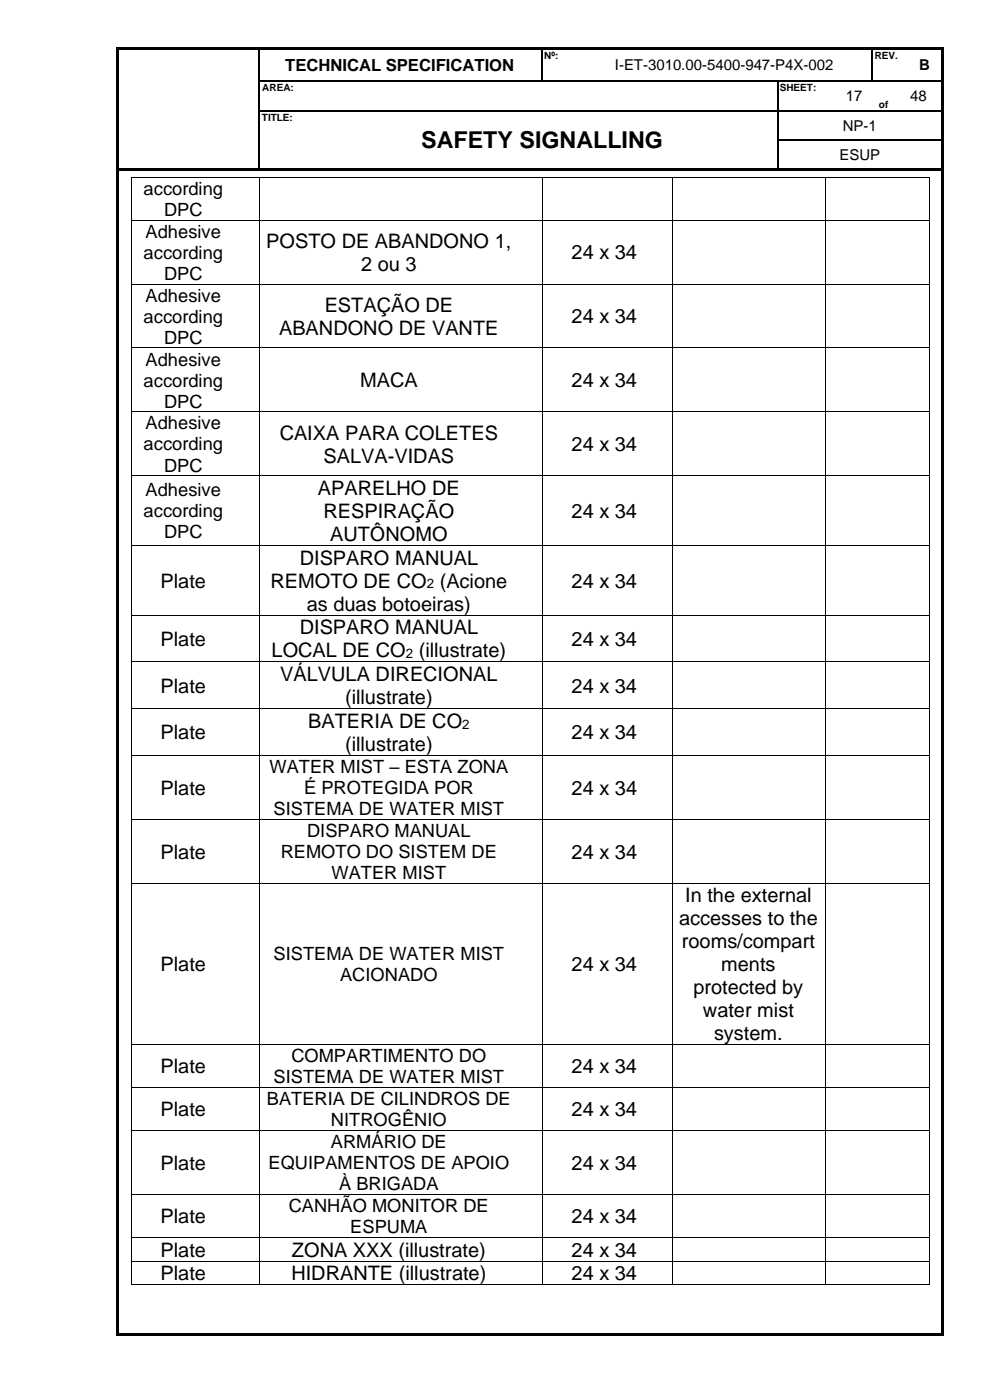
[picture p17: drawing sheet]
<svg xmlns="http://www.w3.org/2000/svg" width="210mm" height="297mm" viewBox="0 0 210 297" stroke-linecap="round" stroke-linejoin="round" font-family="sans-serif">
<defs><g id="words">
<text font-size="4.9" x="89.4" y="31.5">SAFETY SIGNALLING</text>
<g font-size="4.2">
<text x="56.5" y="52.6">POSTO DE ABANDONO 1,</text>
<text x="76.6" y="57.5">2 ou 3</text>
<text x="121.3" y="55">24 x 34</text>
<text x="59.2" y="71">ABANDONO DE VANTE</text>
<text x="68.9" y="66.2">ESTAÇÃO DE</text>
<text x="121.3" y="68.6">24 x 34</text>
<text x="76.4" y="82.2">MACA</text>
<text x="121.3" y="82.2">24 x 34</text>
<text x="59.3" y="93.3">CAIXA PARA COLETES</text>
<text x="121.3" y="95.7">24 x 34</text>
<text x="68.6" y="98.2">SALVA-VIDAS</text>
<text x="67.4" y="105">APARELHO DE</text>
<text x="68.6" y="109.9">RESPIRAÇÃO</text>
<text x="121.3" y="109.9">24 x 34</text>
<text x="63.6" y="119.8">DISPARO MANUAL</text>
<text x="70" y="114.8">AUTÔNOMO</text>
<text x="34.1" y="124.7">Plate</text>
<text x="57.4" y="124.7">REMOTO DE CO (Acione</text>
<text x="121.3" y="124.7">24 x 34</text>
<text x="65.1" y="129.5">as duas botoeiras)</text>
<text x="34.1" y="137">Plate</text>
<text x="63.6" y="134.6">DISPARO MANUAL</text>
<text x="121.3" y="137">24 x 34</text>
<text x="57.6" y="139.5">LOCAL DE CO (illustrate)</text>
<text x="34.1" y="146.9">Plate</text>
<text x="59.5" y="144.5">VÁLVULA DIRECIONAL</text>
<text x="73.2" y="149.4">(illustrate)</text>
<text x="121.3" y="146.9">24 x 34</text>
<text x="65.4" y="154.4">BATERIA DE CO</text>
<text x="34.1" y="156.9">Plate</text>
<text x="73.2" y="159.3">(illustrate)</text>
<text x="121.3" y="156.9">24 x 34</text>
<text x="34.1" y="168.6">Plate</text>
<text x="121.3" y="168.6">24 x 34</text>
<text x="34.1" y="182.2">Plate</text>
<text x="121.3" y="182.2">24 x 34</text>
<text x="145.4" y="191.5">In the external</text>
<text x="144.1" y="196.3">accesses to the</text>
<text x="144.7" y="201.2">rooms/compart</text>
<text x="34.1" y="206.1">Plate</text>
<text x="121.3" y="206.1">24 x 34</text>
<text x="153" y="206.1">ments</text>
<text x="147.1" y="210.9">protected by</text>
<text x="149.1" y="215.8">water mist</text>
<text x="151.5" y="220.7">system.</text>
<text x="34.1" y="227.7">Plate</text>
<text x="121.3" y="227.7">24 x 34</text>
<text x="34.1" y="236.9">Plate</text>
<text x="121.3" y="236.9">24 x 34</text>
<text x="34.1" y="248.2">Plate</text>
<text x="121.3" y="248.2">24 x 34</text>
<text x="34.1" y="259.5">Plate</text>
<text x="121.3" y="259.5">24 x 34</text>
<text x="34.1" y="266.6">Plate</text>
<text x="61.9" y="266.6">ZONA XXX (illustrate)</text>
<text x="121.3" y="266.6">24 x 34</text>
<text x="34.1" y="271.6">Plate</text>
<text x="61.8" y="271.6">HIDRANTE (illustrate)</text>
<text x="121.3" y="271.6">24 x 34</text>
</g>
<g font-size="3.9">
<text x="30.5" y="41.3">according</text>
<text x="34.8" y="45.8">DPC</text>
<text x="30.9" y="50.4">Adhesive</text>
<text x="30.5" y="54.9">according</text>
<text x="34.8" y="59.4">DPC</text>
<text x="30.9" y="64">Adhesive</text>
<text x="30.5" y="68.5">according</text>
<text x="30.9" y="77.6">Adhesive</text>
<text x="34.8" y="72.9">DPC</text>
<text x="30.5" y="82">according</text>
<text x="34.8" y="86.5">DPC</text>
<text x="30.5" y="95.6">according</text>
<text x="30.9" y="91.1">Adhesive</text>
<text x="34.8" y="100">DPC</text>
<text x="30.9" y="105.3">Adhesive</text>
<text x="30.5" y="109.8">according</text>
<text x="34.8" y="114.2">DPC</text>
<text x="57.2" y="164">WATER MIST – ESTA ZONA</text>
<text x="58" y="172.9">SISTEMA DE WATER MIST</text>
<text x="64.5" y="168.5">É PROTEGIDA POR</text>
<text x="65.2" y="177.6">DISPARO MANUAL</text>
<text x="59.5" y="182">REMOTO DO SISTEM DE</text>
<text x="70.3" y="186.5">WATER MIST</text>
<text x="58" y="203.7">SISTEMA DE WATER MIST</text>
<text x="72.2" y="208.2">ACIONADO</text>
<text x="61.8" y="225.4">COMPARTIMENTO DO</text>
<text x="58" y="229.8">SISTEMA DE WATER MIST</text>
<text x="56.6" y="234.5">BATERIA DE CILINDROS DE</text>
<text x="70.2" y="239">NITROGÊNIO</text>
<text x="70.2" y="243.6">ARMÁRIO DE</text>
<text x="57" y="248.1">EQUIPAMENTOS DE APOIO</text>
<text x="61.3" y="257.2">CANHÃO MONITOR DE</text>
<text x="72" y="252.5">À BRIGADA</text>
<text x="74.3" y="261.6">ESPUMA</text>
</g>
<text font-size="3.5" x="60.5" y="15">TECHNICAL SPECIFICATION</text>
<g font-size="3.2">
<text x="130.4" y="14.9">I-ET-3010.00-5400-947-P4X-002</text>
<text x="195" y="14.9">B</text>
<text x="179.4" y="21.4">17</text>
<text x="193.1" y="21.4">48</text>
<text x="178.8" y="27.7">NP-1</text>
<text x="178.1" y="34">ESUP</text>
</g>
<g font-size="2.8">
<text x="90.5" y="124.8">2</text>
<text x="86.1" y="139.6">2</text>
<text x="98.1" y="154.6">2</text>
</g>
<g font-size="2.1">
<text x="115.5" y="12.5">Nº:</text>
<text x="185.6" y="12.5">REV.</text>
<text x="55.7" y="19.3">AREA:</text>
<text x="165.4" y="19.3">SHEET:</text>
<text x="186.5" y="22.9">of</text>
<text x="55.5" y="25.6">TITLE:</text>
</g>
</g></defs>
<g fill="#000">
<path d="M24.7 10h.5v.5h-.5z" fill-rule="evenodd"/>
<path d="M24.7 10h.5v.5h-.5z" fill-rule="evenodd"/>
<path d="M24.7 10.5h.5v6.5h-.5z" fill-rule="evenodd"/>
<path d="M24.7 17h.5v.3h-.5z" fill-rule="evenodd"/>
<path d="M25.2 10h29.6v.5h-29.6z" fill-rule="evenodd"/>
<path d="M54.8 10h.5v.5h-.5z" fill-rule="evenodd"/>
<path d="M54.8 17h.3v.3h-.3z" fill-rule="evenodd"/>
<path d="M55.3 10h59.5v.5h-59.5z" fill-rule="evenodd"/>
<path d="M114.8 10h.6v.5h-.6z" fill-rule="evenodd"/>
<path d="M114.8 17h.3v.3h-.3z" fill-rule="evenodd"/>
<path d="M115.4 10h7.1v.5h-7.1z" fill-rule="evenodd"/>
<path d="M122.5 10h.5v.5h-.5z" fill-rule="evenodd"/>
<path d="M122.5 17h.2v.3h-.2z" fill-rule="evenodd"/>
<path d="M123 10h61.9v.5h-61.9z" fill-rule="evenodd"/>
<path d="M164.8 17.3h.3z" fill-rule="evenodd"/>
<path d="M164.8 17h.3v.3h-.3z" fill-rule="evenodd"/>
<path d="M177.5 17h.3v.3h-.3z" fill-rule="evenodd"/>
<path d="M184.9 10h.5v.5h-.5z" fill-rule="evenodd"/>
<path d="M184.9 17h.2v.3h-.2z" fill-rule="evenodd"/>
<path d="M185.1 17h.3v.3h-.3z" fill-rule="evenodd"/>
<path d="M185.4 10h7.1v.5h-7.1z" fill-rule="evenodd"/>
<path d="M190 17h.2v.3h-.2z" fill-rule="evenodd"/>
<path d="M192.5 10h.5v.5h-.5z" fill-rule="evenodd"/>
<path d="M192.5 17h.3v.3h-.3z" fill-rule="evenodd"/>
<path d="M193 10h6.8v.5h-6.8z" fill-rule="evenodd"/>
<path d="M199.8 10h.5v.5h-.5z" fill-rule="evenodd"/>
<path d="M199.8 10h.5v.5h-.5z" fill-rule="evenodd"/>
<path d="M199.8 10.5h.5v6.5h-.5z" fill-rule="evenodd"/>
<path d="M199.8 17h.5v.3h-.5z" fill-rule="evenodd"/>
<path d="M24.7 17.3h.5v6h-.5z" fill-rule="evenodd"/>
<path d="M24.7 23.3h.5v.3h-.5z" fill-rule="evenodd"/>
<path d="M24.7 23.6h.5v6h-.5z" fill-rule="evenodd"/>
<path d="M24.7 29.6h.5v.2h-.5z" fill-rule="evenodd"/>
<path d="M24.7 29.8h.5v6h-.5z" fill-rule="evenodd"/>
<path d="M24.7 35.8h.5v.5h-.5z" fill-rule="evenodd"/>
<path d="M25.2 35.8h29.6v.5h-29.6z" fill-rule="evenodd"/>
<path d="M27.7 37.5h.2v.2h-.2z" fill-rule="evenodd"/>
<path d="M27.7 37.5h.2v.2h-.2z" fill-rule="evenodd"/>
<path d="M54.8 23.3h.3v.3h-.3z" fill-rule="evenodd"/>
<path d="M54.8 29.6h.3v.2h-.3z" fill-rule="evenodd"/>
<path d="M54.8 35.8h.5v.5h-.5z" fill-rule="evenodd"/>
<path d="M55 37.5h.1v.2h-.1z" fill-rule="evenodd"/>
<path d="M55.3 35.8h10v.5h-10z" fill-rule="evenodd"/>
<path d="M65.3 23.3h.2v.3h-.2z" fill-rule="evenodd"/>
<path d="M65.3 35.8h.5v.5h-.5z" fill-rule="evenodd"/>
<path d="M65.8 35.8h99v.5h-99z" fill-rule="evenodd"/>
<path d="M115 37.5h.1v.2h-.1z" fill-rule="evenodd"/>
<path d="M142.5 37.5h.2v.2h-.2z" fill-rule="evenodd"/>
<path d="M164.8 23.3h.3v.3h-.3z" fill-rule="evenodd"/>
<path d="M164.8 29.6h.3v.2h-.3z" fill-rule="evenodd"/>
<path d="M164.8 35.8h.6v.5h-.6z" fill-rule="evenodd"/>
<path d="M165.4 35.8h34.4v.5h-34.4z" fill-rule="evenodd"/>
<path d="M175 37.5h.1v.2h-.1z" fill-rule="evenodd"/>
<path d="M177.5 23.3h.3v.3h-.3z" fill-rule="evenodd"/>
<path d="M185 23.3h.2v.3h-.2z" fill-rule="evenodd"/>
<path d="M190 23.3h.2v.3h-.2z" fill-rule="evenodd"/>
<path d="M197.1 37.5h.2v.2h-.2z" fill-rule="evenodd"/>
<path d="M197.1 37.5h.2v.2h-.2z" fill-rule="evenodd"/>
<path d="M199.8 17.3h.5v6h-.5z" fill-rule="evenodd"/>
<path d="M199.8 23.3h.5v.3h-.5z" fill-rule="evenodd"/>
<path d="M199.8 23.6h.5v6h-.5z" fill-rule="evenodd"/>
<path d="M199.8 29.6h.5v.2h-.5z" fill-rule="evenodd"/>
<path d="M199.8 29.8h.5v6h-.5z" fill-rule="evenodd"/>
<path d="M199.8 35.8h.5v.5h-.5z" fill-rule="evenodd"/>
<path d="M27.7 46.6h.2v.2h-.2z" fill-rule="evenodd"/>
<path d="M55 46.6h.1v.2h-.1z" fill-rule="evenodd"/>
<path d="M115 46.6h.1v.2h-.1z" fill-rule="evenodd"/>
<path d="M142.5 46.6h.2v.2h-.2z" fill-rule="evenodd"/>
<path d="M175 46.6h.1v.2h-.1z" fill-rule="evenodd"/>
<path d="M197.1 46.6h.2v.2h-.2z" fill-rule="evenodd"/>
<path d="M27.7 60.2h.2v.2h-.2z" fill-rule="evenodd"/>
<path d="M27.7 73.7h.2v.2h-.2z" fill-rule="evenodd"/>
<path d="M55 60.2h.1v.2h-.1z" fill-rule="evenodd"/>
<path d="M55 73.7h.1v.2h-.1z" fill-rule="evenodd"/>
<path d="M115 60.2h.1v.2h-.1z" fill-rule="evenodd"/>
<path d="M115 73.7h.1v.2h-.1z" fill-rule="evenodd"/>
<path d="M142.5 60.2h.2v.2h-.2z" fill-rule="evenodd"/>
<path d="M142.5 73.7h.2v.2h-.2z" fill-rule="evenodd"/>
<path d="M175 60.2h.1v.2h-.1z" fill-rule="evenodd"/>
<path d="M175 73.7h.1v.2h-.1z" fill-rule="evenodd"/>
<path d="M197.1 60.2h.2v.2h-.2z" fill-rule="evenodd"/>
<path d="M197.1 73.7h.2v.2h-.2z" fill-rule="evenodd"/>
<path d="M27.7 87.3h.2v.2h-.2z" fill-rule="evenodd"/>
<path d="M55 87.3h.1v.2h-.1z" fill-rule="evenodd"/>
<path d="M115 87.3h.1v.2h-.1z" fill-rule="evenodd"/>
<path d="M142.5 87.3h.2v.2h-.2z" fill-rule="evenodd"/>
<path d="M175 87.3h.1v.2h-.1z" fill-rule="evenodd"/>
<path d="M197.1 87.3h.2v.2h-.2z" fill-rule="evenodd"/>
<path d="M27.7 100.9h.2v.1h-.2z" fill-rule="evenodd"/>
<path d="M27.7 115.6h.2v.2h-.2z" fill-rule="evenodd"/>
<path d="M55 100.9h.1v.1h-.1z" fill-rule="evenodd"/>
<path d="M55 115.6h.1v.2h-.1z" fill-rule="evenodd"/>
<path d="M115 100.9h.1v.1h-.1z" fill-rule="evenodd"/>
<path d="M115 115.6h.1v.2h-.1z" fill-rule="evenodd"/>
<path d="M142.5 100.9h.2v.1h-.2z" fill-rule="evenodd"/>
<path d="M142.5 115.6h.2v.2h-.2z" fill-rule="evenodd"/>
<path d="M175 100.9h.1v.1h-.1z" fill-rule="evenodd"/>
<path d="M175 115.6h.1v.2h-.1z" fill-rule="evenodd"/>
<path d="M197.1 100.9h.2v.1h-.2z" fill-rule="evenodd"/>
<path d="M197.1 115.6h.2v.2h-.2z" fill-rule="evenodd"/>
<path d="M27.7 130.4h.2v.2h-.2z" fill-rule="evenodd"/>
<path d="M55 130.4h.1v.2h-.1z" fill-rule="evenodd"/>
<path d="M115 130.4h.1v.2h-.1z" fill-rule="evenodd"/>
<path d="M142.5 130.4h.2v.2h-.2z" fill-rule="evenodd"/>
<path d="M175 130.4h.1v.2h-.1z" fill-rule="evenodd"/>
<path d="M197.1 130.4h.2v.2h-.2z" fill-rule="evenodd"/>
<path d="M27.7 140.3h.2v.2h-.2z" fill-rule="evenodd"/>
<path d="M27.7 150.3h.2v.1h-.2z" fill-rule="evenodd"/>
<path d="M55 140.3h.1v.2h-.1z" fill-rule="evenodd"/>
<path d="M55 150.3h.1v.1h-.1z" fill-rule="evenodd"/>
<path d="M115 140.3h.1v.2h-.1z" fill-rule="evenodd"/>
<path d="M115 150.3h.1v.1h-.1z" fill-rule="evenodd"/>
<path d="M142.5 140.3h.2v.2h-.2z" fill-rule="evenodd"/>
<path d="M142.5 150.3h.2v.1h-.2z" fill-rule="evenodd"/>
<path d="M175 140.3h.1v.2h-.1z" fill-rule="evenodd"/>
<path d="M175 150.3h.1v.1h-.1z" fill-rule="evenodd"/>
<path d="M197.1 140.3h.2v.2h-.2z" fill-rule="evenodd"/>
<path d="M197.1 150.3h.2v.1h-.2z" fill-rule="evenodd"/>
<path d="M27.7 160.2h.2v.2h-.2z" fill-rule="evenodd"/>
<path d="M27.7 173.8h.2v.1h-.2z" fill-rule="evenodd"/>
<path d="M55 160.2h.1v.2h-.1z" fill-rule="evenodd"/>
<path d="M55 173.8h.1v.1h-.1z" fill-rule="evenodd"/>
<path d="M115 160.2h.1v.2h-.1z" fill-rule="evenodd"/>
<path d="M115 173.8h.1v.1h-.1z" fill-rule="evenodd"/>
<path d="M142.5 160.2h.2v.2h-.2z" fill-rule="evenodd"/>
<path d="M142.5 173.8h.2v.1h-.2z" fill-rule="evenodd"/>
<path d="M175 160.2h.1v.2h-.1z" fill-rule="evenodd"/>
<path d="M175 173.8h.1v.1h-.1z" fill-rule="evenodd"/>
<path d="M197.1 160.2h.2v.2h-.2z" fill-rule="evenodd"/>
<path d="M197.1 173.8h.2v.1h-.2z" fill-rule="evenodd"/>
<path d="M27.7 187.3h.2v.2h-.2z" fill-rule="evenodd"/>
<path d="M55 187.3h.1v.2h-.1z" fill-rule="evenodd"/>
<path d="M115 187.3h.1v.2h-.1z" fill-rule="evenodd"/>
<path d="M142.5 187.3h.2v.2h-.2z" fill-rule="evenodd"/>
<path d="M175 187.3h.1v.2h-.1z" fill-rule="evenodd"/>
<path d="M197.1 187.3h.2v.2h-.2z" fill-rule="evenodd"/>
<path d="M27.7 221.6h.2v.1h-.2z" fill-rule="evenodd"/>
<path d="M27.7 230.7h.2v.1h-.2z" fill-rule="evenodd"/>
<path d="M27.7 239.8h.2v.1h-.2z" fill-rule="evenodd"/>
<path d="M55 221.6h.1v.1h-.1z" fill-rule="evenodd"/>
<path d="M55 230.7h.1v.1h-.1z" fill-rule="evenodd"/>
<path d="M55 239.8h.1v.1h-.1z" fill-rule="evenodd"/>
<path d="M115 221.6h.1v.1h-.1z" fill-rule="evenodd"/>
<path d="M115 230.7h.1v.1h-.1z" fill-rule="evenodd"/>
<path d="M115 239.8h.1v.1h-.1z" fill-rule="evenodd"/>
<path d="M142.5 221.6h.2v.1h-.2z" fill-rule="evenodd"/>
<path d="M142.5 230.7h.2v.1h-.2z" fill-rule="evenodd"/>
<path d="M142.5 239.8h.2v.1h-.2z" fill-rule="evenodd"/>
<path d="M175 221.6h.1v.1h-.1z" fill-rule="evenodd"/>
<path d="M175 230.7h.1v.1h-.1z" fill-rule="evenodd"/>
<path d="M175 239.8h.1v.1h-.1z" fill-rule="evenodd"/>
<path d="M197.1 221.6h.2v.1h-.2z" fill-rule="evenodd"/>
<path d="M197.1 230.7h.2v.1h-.2z" fill-rule="evenodd"/>
<path d="M197.1 239.8h.2v.1h-.2z" fill-rule="evenodd"/>
<path d="M27.7 253.3h.2v.2h-.2z" fill-rule="evenodd"/>
<path d="M55 253.3h.1v.2h-.1z" fill-rule="evenodd"/>
<path d="M115 253.3h.1v.2h-.1z" fill-rule="evenodd"/>
<path d="M142.5 253.3h.2v.2h-.2z" fill-rule="evenodd"/>
<path d="M175 253.3h.1v.2h-.1z" fill-rule="evenodd"/>
<path d="M197.1 253.3h.2v.2h-.2z" fill-rule="evenodd"/>
<path d="M27.7 262.4h.2v.2h-.2z" fill-rule="evenodd"/>
<path d="M27.7 267.5h.2v.2h-.2z" fill-rule="evenodd"/>
<path d="M27.7 272.5h.2v.2h-.2z" fill-rule="evenodd"/>
<path d="M27.7 272.5h.2v.2h-.2z" fill-rule="evenodd"/>
<path d="M55 262.4h.1v.2h-.1z" fill-rule="evenodd"/>
<path d="M55 267.5h.1v.2h-.1z" fill-rule="evenodd"/>
<path d="M55 272.5h.1v.2h-.1z" fill-rule="evenodd"/>
<path d="M115 262.4h.1v.2h-.1z" fill-rule="evenodd"/>
<path d="M115 267.5h.1v.2h-.1z" fill-rule="evenodd"/>
<path d="M115 272.5h.1v.2h-.1z" fill-rule="evenodd"/>
<path d="M142.5 262.4h.2v.2h-.2z" fill-rule="evenodd"/>
<path d="M142.5 267.5h.2v.2h-.2z" fill-rule="evenodd"/>
<path d="M142.5 272.5h.2v.2h-.2z" fill-rule="evenodd"/>
<path d="M175 262.4h.1v.2h-.1z" fill-rule="evenodd"/>
<path d="M175 267.5h.1v.2h-.1z" fill-rule="evenodd"/>
<path d="M175 272.5h.1v.2h-.1z" fill-rule="evenodd"/>
<path d="M197.1 262.4h.2v.2h-.2z" fill-rule="evenodd"/>
<path d="M197.1 267.5h.2v.2h-.2z" fill-rule="evenodd"/>
<path d="M197.1 272.5h.2v.2h-.2z" fill-rule="evenodd"/>
<path d="M197.1 272.5h.2v.2h-.2z" fill-rule="evenodd"/>
<path d="M24.7 36.3h.5v246.6h-.5z" fill-rule="evenodd"/>
<path d="M24.7 282.9h.5v.5h-.5z" fill-rule="evenodd"/>
<path d="M24.7 282.9h.5v.5h-.5z" fill-rule="evenodd"/>
<path d="M25.2 282.9h174.6v.5h-174.6z" fill-rule="evenodd"/>
<path d="M199.8 36.3h.5v246.6h-.5z" fill-rule="evenodd"/>
<path d="M199.8 282.9h.5v.5h-.5z" fill-rule="evenodd"/>
<path d="M199.8 282.9h.5v.5h-.5z" fill-rule="evenodd"/>
</g>
<g fill="none" stroke="#000" stroke-width=".25">
<path d="M54.9 10.5v6.5M54.9 17.3v6M55.1 17.1h59.7M115 10.5v6.5M115.1 17.1h7.4M122.7 17.1h42.1M165 17.3v6M165.1 17.1h12.4M177.8 17.1h7.1M185 10.5v6.5M185.4 17.1h4.6M190.2 17.1h2.3"/>
<path d="M192.8 17.1h7M54.9 23.6v6M54.9 29.8v6M55.1 23.5h10.2M65.5 23.5h99.3M165 23.6v6M165 29.8v6M165.1 23.5h12.4M165.1 29.7h34.7M177.8 23.5h7.2M185.2 23.5h4.8M190.2 23.5h9.6"/>
</g>
<g fill="none" stroke="#000" stroke-width=".21">
<path d="M27.8 37.7v8.9M27.9 37.6h27.1M55 37.7v8.9M55.1 37.6h59.9M115 37.7v8.9M115.1 37.6h27.4M142.6 37.7v8.9M142.7 37.6h32.3M175.1 37.7v8.9M175.1 37.6h22M197.2 37.7v8.9M27.8 46.8v13.4"/>
<path d="M27.9 46.7h27.1M55 46.8v13.4M55.1 46.7h59.9M115 46.8v13.4M115.1 46.7h27.4M142.6 46.8v13.4M142.7 46.7h32.3M175.1 46.8v13.4M175.1 46.7h22M197.2 46.8v13.4M27.8 60.4v13.3M27.8 73.9v13.4"/>
<path d="M27.9 60.3h27.1M27.9 73.8h27.1M55 60.4v13.3M55 73.9v13.4M55.1 60.3h59.9M55.1 73.8h59.9M115 60.4v13.3M115 73.9v13.4M115.1 60.3h27.4M115.1 73.8h27.4M142.6 60.4v13.3M142.6 73.9v13.4"/>
<path d="M142.7 60.3h32.3M142.7 73.8h32.3M175.1 60.4v13.3M175.1 73.9v13.4M175.1 60.3h22M175.1 73.8h22M197.2 60.4v13.3M197.2 73.9v13.4M27.8 87.5v13.4M27.9 87.4h27.1M55 87.5v13.4M55.1 87.4h59.9"/>
<path d="M115 87.5v13.4M115.1 87.4h27.4M142.6 87.5v13.4M142.7 87.4h32.3M175.1 87.5v13.4M175.1 87.4h22M197.2 87.5v13.4M27.8 101v14.6M27.8 115.8v14.6M27.9 101h27.1M27.9 115.7h27.1M55 101v14.6"/>
<path d="M55 115.8v14.6M55.1 101h59.9M55.1 115.7h59.9M115 101v14.6M115 115.8v14.6M115.1 101h27.4M115.1 115.7h27.4M142.6 101v14.6M142.6 115.8v14.6M142.7 101h32.3M142.7 115.7h32.3M175.1 101v14.6"/>
<path d="M175.1 115.8v14.6M175.1 101h22M175.1 115.7h22M197.2 101v14.6M197.2 115.8v14.6M27.8 130.6v9.7M27.9 130.5h27.1M55 130.6v9.7M55.1 130.5h59.9M115 130.6v9.7M115.1 130.5h27.4M142.6 130.6v9.7"/>
<path d="M142.7 130.5h32.3M175.1 130.6v9.7M175.1 130.5h22M197.2 130.6v9.7M27.8 140.5v9.8M27.8 150.4v9.8M27.9 140.4h27.1M27.9 150.3h27.1M55 140.5v9.8M55 150.4v9.8M55.1 140.4h59.9M55.1 150.3h59.9"/>
<path d="M115 140.5v9.8M115 150.4v9.8M115.1 140.4h27.4M115.1 150.3h27.4M142.6 140.5v9.8M142.6 150.4v9.8M142.7 140.4h32.3M142.7 150.3h32.3M175.1 140.5v9.8M175.1 150.4v9.8M175.1 140.4h22M175.1 150.3h22"/>
<path d="M197.2 140.5v9.8M197.2 150.4v9.8M27.8 160.4v13.4M27.8 173.9v13.4M27.9 160.3h27.1M27.9 173.8h27.1M55 160.4v13.4M55 173.9v13.4M55.1 160.3h59.9M55.1 173.8h59.9M115 160.4v13.4M115 173.9v13.4"/>
<path d="M115.1 160.3h27.4M115.1 173.8h27.4M142.6 160.4v13.4M142.6 173.9v13.4M142.7 160.3h32.3M142.7 173.8h32.3M175.1 160.4v13.4M175.1 173.9v13.4M175.1 160.3h22M175.1 173.8h22M197.2 160.4v13.4M197.2 173.9v13.4"/>
<path d="M27.8 187.5v34.1M27.9 187.4h27.1M55 187.5v34.1M55.1 187.4h59.9M115 187.5v34.1M115.1 187.4h27.4M142.6 187.5v34.1M142.7 187.4h32.3M175.1 187.5v34.1M175.1 187.4h22M197.2 187.5v34.1M27.8 221.7v9"/>
<path d="M27.8 230.8v9M27.8 239.9v13.4M27.9 221.7h27.1M27.9 230.8h27.1M27.9 239.9h27.1M55 221.7v9M55 230.8v9M55 239.9v13.4M55.1 221.7h59.9M55.1 230.8h59.9M55.1 239.9h59.9M115 221.7v9"/>
<path d="M115 230.8v9M115 239.9v13.4M115.1 221.7h27.4M115.1 230.8h27.4M115.1 239.9h27.4M142.6 221.7v9M142.6 230.8v9M142.6 239.9v13.4M142.7 221.7h32.3M142.7 230.8h32.3M142.7 239.9h32.3M175.1 221.7v9"/>
<path d="M175.1 230.8v9M175.1 239.9v13.4M175.1 221.7h22M175.1 230.8h22M175.1 239.9h22M197.2 221.7v9M197.2 230.8v9M197.2 239.9v13.4M27.8 253.5v8.9M27.9 253.4h27.1M55 253.5v8.9M55.1 253.4h59.9"/>
<path d="M115 253.5v8.9M115.1 253.4h27.4M142.6 253.5v8.9M142.7 253.4h32.3M175.1 253.5v8.9M175.1 253.4h22M197.2 253.5v8.9M27.8 262.6v4.9M27.8 267.7v4.8M27.9 262.5h27.1M27.9 267.6h27.1M27.9 272.6h27.1"/>
<path d="M55 262.6v4.9M55 267.7v4.8M55.1 262.5h59.9M55.1 267.6h59.9M55.1 272.6h59.9M115 262.6v4.9M115 267.7v4.8M115.1 262.5h27.4M115.1 267.6h27.4M115.1 272.6h27.4M142.6 262.6v4.9M142.6 267.7v4.8"/>
<path d="M142.7 262.5h32.3M142.7 267.6h32.3M142.7 272.6h32.3M175.1 262.6v4.9M175.1 267.7v4.8M175.1 262.5h22M175.1 267.6h22M175.1 272.6h22M197.2 262.6v4.9M197.2 267.7v4.8"/>
</g>
<use href="#words"/>
</svg>
